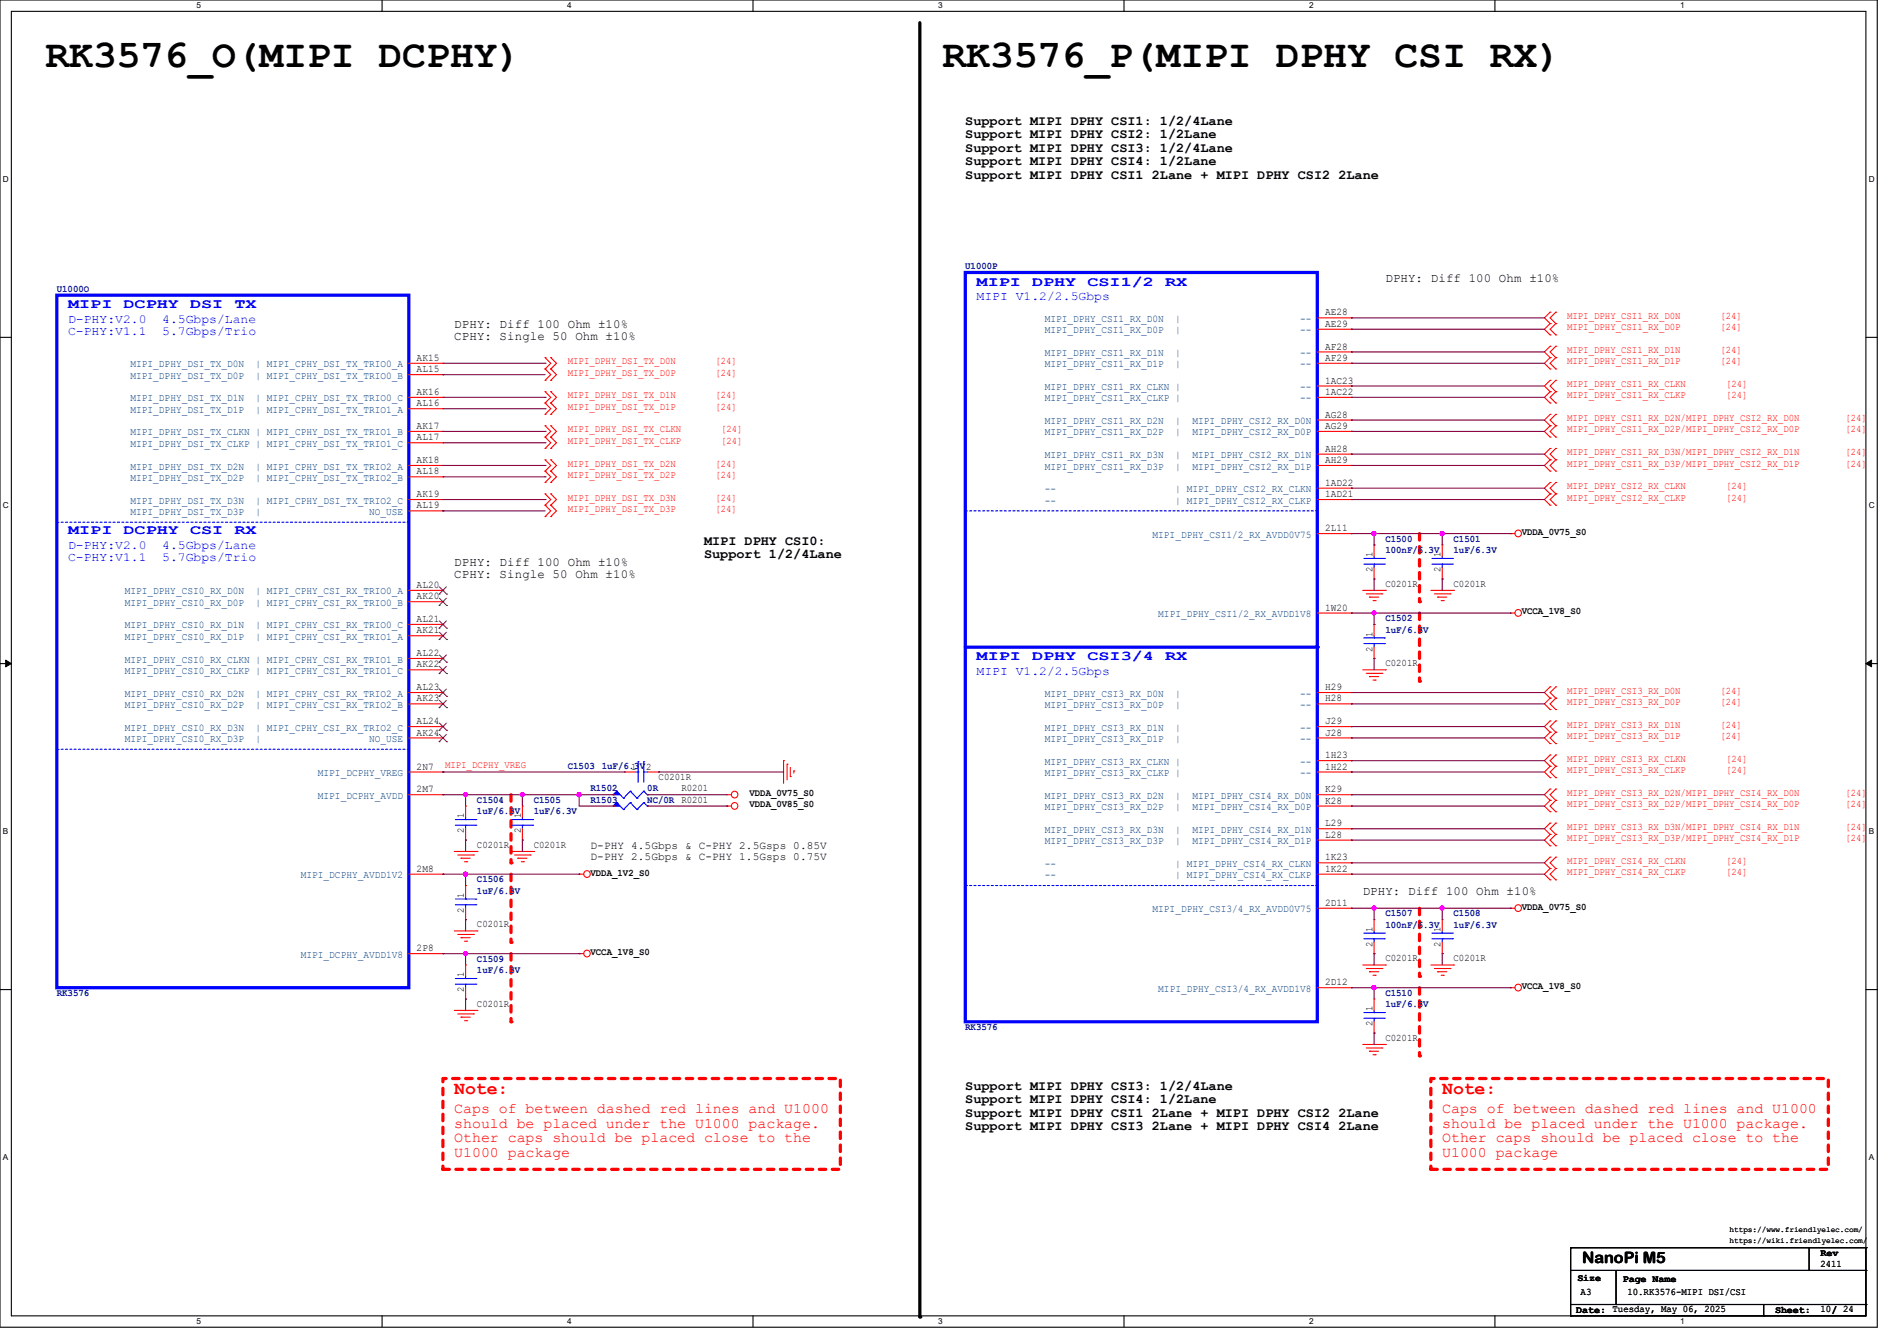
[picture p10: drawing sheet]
<svg xmlns="http://www.w3.org/2000/svg" width="297mm" height="210mm" viewBox="0 0 297 210" stroke-linecap="round" stroke-linejoin="round" font-family="sans-serif">
<defs><g id="words">
<g font-size="6.2">
<text x="7.1" y="10.5">RK3576_O(MIPI DCPHY)</text>
<text x="147.6" y="10.5">RK3576_P(MIPI DPHY CSI RX)</text>
</g>
<g font-size="2.8" fill="#f00">
<text x="71.1" y="171.3">Note:</text>
<text x="225.8" y="171.3">Note:</text>
</g>
<text font-size="2.5" x="247.7" y="197.7">NanoPi M5</text>
<g font-size="2.3" fill="#f00">
<text x="71.1" y="174.3">Caps of between dashed red lines and U1000</text>
<text x="71.1" y="176.6">should be placed under the U1000 package.</text>
<text x="71.1" y="178.9">Other caps should be placed close to the</text>
<text x="225.8" y="174.3">Caps of between dashed red lines and U1000</text>
<text x="225.8" y="176.6">should be placed under the U1000 package.</text>
<text x="225.8" y="178.9">Other caps should be placed close to the</text>
<text x="71.1" y="181.2">U1000 package</text>
<text x="225.8" y="181.2">U1000 package</text>
</g>
<g font-size="2.1">
<text x="151.1" y="19.5">Support MIPI DPHY CSI1: 1/2/4Lane</text>
<text x="151.1" y="21.6">Support MIPI DPHY CSI2: 1/2Lane</text>
<text x="151.1" y="23.7">Support MIPI DPHY CSI3: 1/2/4Lane</text>
<text x="151.1" y="25.9">Support MIPI DPHY CSI4: 1/2Lane</text>
<text x="151.1" y="28">Support MIPI DPHY CSI1 2Lane + MIPI DPHY CSI2 2Lane</text>
<text x="110.2" y="85.3">MIPI DPHY CSI0:</text>
<text x="110.2" y="87.4">Support 1/2/4Lane</text>
<text x="151.1" y="170.6">Support MIPI DPHY CSI3: 1/2/4Lane</text>
<text x="151.1" y="172.8">Support MIPI DPHY CSI4: 1/2Lane</text>
<text x="151.1" y="174.9">Support MIPI DPHY CSI1 2Lane + MIPI DPHY CSI2 2Lane</text>
<text x="151.1" y="177">Support MIPI DPHY CSI3 2Lane + MIPI DPHY CSI4 2Lane</text>
</g>
<g font-size="2.1" fill="#00f">
<text x="152.9" y="44.7">MIPI</text>
<text x="161.6" y="44.7">DPHY</text>
<text x="170.3" y="44.7">CSI1/2</text>
<text x="182.4" y="44.7">RX</text>
<text x="10.7" y="48.3">MIPI</text>
<text x="19.3" y="48.3">DCPHY</text>
<text x="29.8" y="48.3">DSI</text>
<text x="36.7" y="48.3">TX</text>
<text x="10.7" y="83.7">MIPI</text>
<text x="19.3" y="83.7">DCPHY</text>
<text x="29.8" y="83.7">CSI</text>
<text x="36.7" y="83.7">RX</text>
<text x="152.9" y="103.4">MIPI</text>
<text x="161.6" y="103.4">DPHY</text>
<text x="170.3" y="103.4">CSI3/4</text>
<text x="182.4" y="103.4">RX</text>
</g>
<g font-size="1.9" fill="#00f">
<text x="152.9" y="47">MIPI V1.2/2.5Gbps</text>
<text x="10.7" y="50.6">D-PHY:V2.0</text>
<text x="10.7" y="52.5">C-PHY:V1.1</text>
<text x="25.4" y="50.6">4.5Gbps/Lane</text>
<text x="25.4" y="52.5">5.7Gbps/Trio</text>
<text x="10.7" y="86">D-PHY:V2.0</text>
<text x="10.7" y="87.9">C-PHY:V1.1</text>
<text x="25.4" y="86">4.5Gbps/Lane</text>
<text x="25.4" y="87.9">5.7Gbps/Trio</text>
<text x="152.9" y="105.7">MIPI V1.2/2.5Gbps</text>
</g>
<g font-size="1.9">
<text x="216.9" y="44.2">DPHY: Diff 100 Ohm ±10%</text>
<text x="71.1" y="51.3">DPHY: Diff 100 Ohm ±10%</text>
<text x="71.1" y="53.3">CPHY: Single 50 Ohm ±10%</text>
<text x="71.1" y="88.6">DPHY: Diff 100 Ohm ±10%</text>
<text x="71.1" y="90.6">CPHY: Single 50 Ohm ±10%</text>
<text x="213.4" y="140.2">DPHY: Diff 100 Ohm ±10%</text>
</g>
<g font-size="1.7">
<text x="92.5" y="133">D-PHY 4.5Gbps &amp; C-PHY 2.5Gsps 0.85V</text>
<text x="92.5" y="134.7">D-PHY 2.5Gbps &amp; C-PHY 1.5Gsps 0.75V</text>
</g>
<g font-size="1.6" fill="#00007f">
<text x="8.9" y="45.7">U1000O</text>
<text x="151.1" y="42.2">U1000P</text>
<text x="216.9" y="84.8">C1500</text>
<text x="216.9" y="86.6">100nF/6.3V</text>
<text x="227.6" y="84.8">C1501</text>
<text x="227.6" y="86.6">1uF/6.3V</text>
<text x="216.9" y="97.3">C1502</text>
<text x="216.9" y="99.1">1uF/6.3V</text>
<text x="74.7" y="125.7">C1504</text>
<text x="83.6" y="125.7">C1505</text>
<text x="88.9" y="120.4">C1503</text>
<text x="92.5" y="125.7">R1503</text>
<text x="92.5" y="123.9">R1502</text>
<text x="94.2" y="120.4">1uF/6.3V</text>
<text x="101.3" y="125.7">NC/0R R0201</text>
<text x="101.3" y="123.9">0R</text>
<text x="74.7" y="127.5">1uF/6.3V</text>
<text x="83.6" y="127.5">1uF/6.3V</text>
<text x="74.7" y="138.2">C1506</text>
<text x="74.7" y="140">1uF/6.3V</text>
<text x="216.9" y="143.5">C1507</text>
<text x="227.6" y="143.5">C1508</text>
<text x="216.9" y="145.3">100nF/6.3V</text>
<text x="227.6" y="145.3">1uF/6.3V</text>
<text x="8.9" y="156">RK3576</text>
<text x="74.7" y="150.6">C1509</text>
<text x="74.7" y="152.4">1uF/6.3V</text>
<text x="216.9" y="156">C1510</text>
<text x="151.1" y="161.3">RK3576</text>
<text x="216.9" y="157.7">1uF/6.3V</text>
</g>
<g font-size="1.6" fill="#003f7f">
<text x="163.6" y="50.4">MIPI_DPHY_CSI1_RX_D0N</text>
<text x="163.6" y="52.2">MIPI_DPHY_CSI1_RX_D0P</text>
<text x="184" y="50.4">|</text>
<text x="184" y="52.2">|</text>
<text x="203.6" y="50.4">--</text>
<text x="203.6" y="52.2">--</text>
<text x="20.4" y="57.5">MIPI_DPHY_DSI_TX_D0N</text>
<text x="20.4" y="59.3">MIPI_DPHY_DSI_TX_D0P</text>
<text x="40" y="57.5">| MIPI_CPHY_DSI_TX_TRIO0_A</text>
<text x="40" y="59.3">| MIPI_CPHY_DSI_TX_TRIO0_B</text>
<text x="163.6" y="55.8">MIPI_DPHY_CSI1_RX_D1N</text>
<text x="163.6" y="57.5">MIPI_DPHY_CSI1_RX_D1P</text>
<text x="184" y="55.8">|</text>
<text x="184" y="57.5">|</text>
<text x="203.6" y="55.8">--</text>
<text x="203.6" y="57.5">--</text>
<text x="20.4" y="62.9">MIPI_DPHY_DSI_TX_D1N</text>
<text x="20.4" y="64.6">MIPI_DPHY_DSI_TX_D1P</text>
<text x="40" y="62.9">| MIPI_CPHY_DSI_TX_TRIO0_C</text>
<text x="40" y="64.6">| MIPI_CPHY_DSI_TX_TRIO1_A</text>
<text x="163.6" y="61.1">MIPI_DPHY_CSI1_RX_CLKN |</text>
<text x="163.6" y="62.9">MIPI_DPHY_CSI1_RX_CLKP |</text>
<text x="203.6" y="61.1">--</text>
<text x="203.6" y="62.9">--</text>
<text x="20.4" y="68.2">MIPI_DPHY_DSI_TX_CLKN | MIPI_CPHY_DSI_TX_TRIO1_B</text>
<text x="20.4" y="70">MIPI_DPHY_DSI_TX_CLKP | MIPI_CPHY_DSI_TX_TRIO1_C</text>
<text x="163.6" y="66.4">MIPI_DPHY_CSI1_RX_D2N</text>
<text x="163.6" y="68.2">MIPI_DPHY_CSI1_RX_D2P</text>
<text x="163.6" y="71.8">MIPI_DPHY_CSI1_RX_D3N</text>
<text x="184" y="66.4">|</text>
<text x="184" y="68.2">|</text>
<text x="184" y="71.8">|</text>
<text x="186.7" y="66.4">MIPI_DPHY_CSI2_RX_D0N</text>
<text x="186.7" y="68.2">MIPI_DPHY_CSI2_RX_D0P</text>
<text x="186.7" y="71.8">MIPI_DPHY_CSI2_RX_D1N</text>
<text x="20.4" y="73.5">MIPI_DPHY_DSI_TX_D2N</text>
<text x="20.4" y="75.3">MIPI_DPHY_DSI_TX_D2P</text>
<text x="40" y="73.5">| MIPI_CPHY_DSI_TX_TRIO2_A</text>
<text x="40" y="75.3">| MIPI_CPHY_DSI_TX_TRIO2_B</text>
<text x="163.6" y="73.5">MIPI_DPHY_CSI1_RX_D3P</text>
<text x="163.6" y="77.1">--</text>
<text x="184" y="73.5">|</text>
<text x="184" y="77.1">| MIPI_DPHY_CSI2_RX_CLKN</text>
<text x="186.7" y="73.5">MIPI_DPHY_CSI2_RX_D1P</text>
<text x="20.4" y="78.9">MIPI_DPHY_DSI_TX_D3N</text>
<text x="20.4" y="80.6">MIPI_DPHY_DSI_TX_D3P</text>
<text x="40" y="78.9">| MIPI_CPHY_DSI_TX_TRIO2_C</text>
<text x="40" y="80.6">|</text>
<text x="57.8" y="80.6">NO_USE</text>
<text x="163.6" y="78.9">--</text>
<text x="184" y="78.9">| MIPI_DPHY_CSI2_RX_CLKP</text>
<text x="180.5" y="84.2">MIPI_DPHY_CSI1/2_RX_AVDD0V75</text>
<text x="19.6" y="93.1">MIPI_DPHY_CSI0_RX_D0N</text>
<text x="19.6" y="94.9">MIPI_DPHY_CSI0_RX_D0P</text>
<text x="40" y="93.1">| MIPI_CPHY_CSI_RX_TRIO0_A</text>
<text x="40" y="94.9">| MIPI_CPHY_CSI_RX_TRIO0_B</text>
<text x="19.6" y="98.4">MIPI_DPHY_CSI0_RX_D1N</text>
<text x="19.6" y="100.2">MIPI_DPHY_CSI0_RX_D1P</text>
<text x="40" y="98.4">| MIPI_CPHY_CSI_RX_TRIO0_C</text>
<text x="40" y="100.2">| MIPI_CPHY_CSI_RX_TRIO1_A</text>
<text x="181.4" y="96.6">MIPI_DPHY_CSI1/2_RX_AVDD1V8</text>
<text x="19.6" y="103.8">MIPI_DPHY_CSI0_RX_CLKN | MIPI_CPHY_CSI_RX_TRIO1_B</text>
<text x="19.6" y="105.5">MIPI_DPHY_CSI0_RX_CLKP | MIPI_CPHY_CSI_RX_TRIO1_C</text>
<text x="19.6" y="109.1">MIPI_DPHY_CSI0_RX_D2N</text>
<text x="19.6" y="110.9">MIPI_DPHY_CSI0_RX_D2P</text>
<text x="40" y="109.1">| MIPI_CPHY_CSI_RX_TRIO2_A</text>
<text x="40" y="110.9">| MIPI_CPHY_CSI_RX_TRIO2_B</text>
<text x="163.6" y="109.1">MIPI_DPHY_CSI3_RX_D0N</text>
<text x="163.6" y="110.9">MIPI_DPHY_CSI3_RX_D0P</text>
<text x="184" y="109.1">|</text>
<text x="184" y="110.9">|</text>
<text x="203.6" y="109.1">--</text>
<text x="203.6" y="110.9">--</text>
<text x="19.6" y="114.4">MIPI_DPHY_CSI0_RX_D3N</text>
<text x="19.6" y="116.2">MIPI_DPHY_CSI0_RX_D3P</text>
<text x="40" y="114.4">| MIPI_CPHY_CSI_RX_TRIO2_C</text>
<text x="40" y="116.2">|</text>
<text x="57.8" y="116.2">NO_USE</text>
<text x="163.6" y="114.4">MIPI_DPHY_CSI3_RX_D1N</text>
<text x="163.6" y="116.2">MIPI_DPHY_CSI3_RX_D1P</text>
<text x="163.6" y="119.8">MIPI_DPHY_CSI3_RX_CLKN |</text>
<text x="184" y="114.4">|</text>
<text x="184" y="116.2">|</text>
<text x="203.6" y="114.4">--</text>
<text x="203.6" y="116.2">--</text>
<text x="203.6" y="119.8">--</text>
<text x="49.8" y="121.5">MIPI_DCPHY_VREG</text>
<text x="49.8" y="125.1">MIPI_DCPHY_AVDD</text>
<text x="163.6" y="121.5">MIPI_DPHY_CSI3_RX_CLKP |</text>
<text x="163.6" y="125.1">MIPI_DPHY_CSI3_RX_D2N</text>
<text x="184" y="125.1">|</text>
<text x="186.7" y="125.1">MIPI_DPHY_CSI4_RX_D0N</text>
<text x="203.6" y="121.5">--</text>
<text x="163.6" y="126.9">MIPI_DPHY_CSI3_RX_D2P</text>
<text x="163.6" y="130.4">MIPI_DPHY_CSI3_RX_D3N</text>
<text x="184" y="126.9">|</text>
<text x="184" y="130.4">|</text>
<text x="186.7" y="126.9">MIPI_DPHY_CSI4_RX_D0P</text>
<text x="186.7" y="130.4">MIPI_DPHY_CSI4_RX_D1N</text>
<text x="47.1" y="137.5">MIPI_DCPHY_AVDD1V2</text>
<text x="163.6" y="132.2">MIPI_DPHY_CSI3_RX_D3P</text>
<text x="163.6" y="135.8">--</text>
<text x="163.6" y="137.5">--</text>
<text x="184" y="132.2">|</text>
<text x="184" y="135.8">| MIPI_DPHY_CSI4_RX_CLKN</text>
<text x="184" y="137.5">| MIPI_DPHY_CSI4_RX_CLKP</text>
<text x="186.7" y="132.2">MIPI_DPHY_CSI4_RX_D1P</text>
<text x="180.5" y="142.9">MIPI_DPHY_CSI3/4_RX_AVDD0V75</text>
<text x="47.1" y="150">MIPI_DCPHY_AVDD1V8</text>
<text x="181.4" y="155.3">MIPI_DPHY_CSI3/4_RX_AVDD1V8</text>
</g>
<g font-size="1.6">
<text x="207.5" y="49.4">AE28</text>
<text x="207.5" y="51.2">AE29</text>
<text x="65.2" y="56.5">AK15</text>
<text x="65.2" y="58.3">AL15</text>
<text x="207.5" y="54.7">AF28</text>
<text x="207.5" y="56.5">AF29</text>
<text x="65.2" y="61.8">AK16</text>
<text x="65.2" y="63.6">AL16</text>
<text x="207.5" y="60.1">1AC23</text>
<text x="207.5" y="61.8">1AC22</text>
<text x="207.5" y="65.4">AG28</text>
<text x="65.2" y="67.2">AK17</text>
<text x="65.2" y="69">AL17</text>
<text x="207.5" y="67.2">AG29</text>
<text x="207.5" y="70.7">AH28</text>
<text x="65.2" y="72.5">AK18</text>
<text x="65.2" y="74.3">AL18</text>
<text x="65.2" y="77.9">AK19</text>
<text x="207.5" y="72.5">AH29</text>
<text x="207.5" y="76.1">1AD22</text>
<text x="207.5" y="77.9">1AD21</text>
<text x="65.2" y="79.6">AL19</text>
<text x="207.5" y="83.2">2L11</text>
<text x="238.2" y="83.8">VDDA_0V75_S0</text>
<text x="214.9" y="89.6" transform="rotate(-90 214.9 89.6)">2</text>
<text x="214.9" y="87.3" transform="rotate(-90 214.9 87.3)">1</text>
<text x="225.5" y="89.6" transform="rotate(-90 225.5 89.6)">2</text>
<text x="225.5" y="87.3" transform="rotate(-90 225.5 87.3)">1</text>
<text x="65.2" y="92.1">AL20</text>
<text x="65.2" y="93.9">AK20</text>
<text x="207.5" y="95.6">1W20</text>
<text x="216.9" y="91.9">C0201R</text>
<text x="227.6" y="91.9">C0201R</text>
<text x="65.2" y="97.4">AL21</text>
<text x="65.2" y="99.2">AK21</text>
<text x="214.9" y="99.7" transform="rotate(-90 214.9 99.7)">1</text>
<text x="238.2" y="96.2">VCCA_1V8_S0</text>
<text x="65.2" y="102.7">AL22</text>
<text x="65.2" y="104.5">AK22</text>
<text x="214.9" y="102.1" transform="rotate(-90 214.9 102.1)">2</text>
<text x="216.9" y="104.3">C0201R</text>
<text x="65.2" y="108.1">AL23</text>
<text x="65.2" y="109.9">AK23</text>
<text x="65.2" y="113.4">AL24</text>
<text x="207.5" y="108.1">H29</text>
<text x="207.5" y="109.9">H28</text>
<text x="207.5" y="113.4">J29</text>
<text x="65.2" y="115.2">AK24</text>
<text x="207.5" y="115.2">J28</text>
<text x="207.5" y="118.7">1H23</text>
<text x="65.2" y="120.5">2N7</text>
<text x="65.2" y="124.1">2M7</text>
<text x="98.8" y="120.5">1</text>
<text x="101.2" y="120.5">2</text>
<text x="103.1" y="122.1">C0201R</text>
<text x="106.7" y="123.9">R0201</text>
<text x="117.3" y="124.7">VDDA_0V75_S0</text>
<text x="207.5" y="120.5">1H22</text>
<text x="207.5" y="124.1">K29</text>
<text x="207.5" y="125.9">K28</text>
<text x="72.6" y="130.5" transform="rotate(-90 72.6 130.5)">2</text>
<text x="72.6" y="128.2" transform="rotate(-90 72.6 128.2)">1</text>
<text x="81.5" y="130.5" transform="rotate(-90 81.5 130.5)">2</text>
<text x="81.5" y="128.2" transform="rotate(-90 81.5 128.2)">1</text>
<text x="117.3" y="126.4">VDDA_0V85_S0</text>
<text x="207.5" y="129.4">L29</text>
<text x="207.5" y="131.2">L28</text>
<text x="65.2" y="136.5">2M8</text>
<text x="74.7" y="132.8">C0201R</text>
<text x="83.6" y="132.8">C0201R</text>
<text x="92.5" y="137.1">VDDA_1V2_S0</text>
<text x="207.5" y="134.7">1K23</text>
<text x="207.5" y="136.5">1K22</text>
<text x="72.6" y="143" transform="rotate(-90 72.6 143)">2</text>
<text x="72.6" y="140.6" transform="rotate(-90 72.6 140.6)">1</text>
<text x="207.5" y="141.9">2D11</text>
<text x="238.2" y="142.4">VDDA_0V75_S0</text>
<text x="65.2" y="149">2P8</text>
<text x="74.7" y="145.2">C0201R</text>
<text x="92.5" y="149.6">VCCA_1V8_S0</text>
<text x="214.9" y="148.3" transform="rotate(-90 214.9 148.3)">2</text>
<text x="214.9" y="146" transform="rotate(-90 214.9 146)">1</text>
<text x="225.5" y="148.3" transform="rotate(-90 225.5 148.3)">2</text>
<text x="225.5" y="146" transform="rotate(-90 225.5 146)">1</text>
<text x="72.6" y="155.4" transform="rotate(-90 72.6 155.4)">2</text>
<text x="72.6" y="153.1" transform="rotate(-90 72.6 153.1)">1</text>
<text x="207.5" y="154.3">2D12</text>
<text x="216.9" y="150.6">C0201R</text>
<text x="227.6" y="150.6">C0201R</text>
<text x="238.2" y="154.9">VCCA_1V8_S0</text>
<text x="74.7" y="157.7">C0201R</text>
<text x="214.9" y="160.7" transform="rotate(-90 214.9 160.7)">2</text>
<text x="214.9" y="158.4" transform="rotate(-90 214.9 158.4)">1</text>
<text x="216.9" y="163">C0201R</text>
<text x="285" y="196.7">Rev</text>
<text x="247" y="200.6">Size</text>
<text x="247.5" y="202.9">A3</text>
<text x="254.1" y="200.7">Page Name</text>
<text x="254.8" y="202.9">10.RK3576-MIPI DSI/CSI</text>
<text x="285" y="198.4">2411</text>
<text x="246.8" y="205.6">Date: Tuesday, May 06, 2025</text>
<text x="277.9" y="205.6">Sheet:</text>
<text x="285" y="205.5">10/ 24</text>
</g>
<g font-size="1.6" fill="#f00">
<text x="245.4" y="50">MIPI_DPHY_CSI1_RX_D0N</text>
<text x="245.4" y="51.7">MIPI_DPHY_CSI1_RX_D0P</text>
<text x="269.4" y="50">[24]</text>
<text x="269.4" y="51.7">[24]</text>
<text x="88.9" y="58.8">MIPI_DPHY_DSI_TX_D0P</text>
<text x="88.9" y="57.1">MIPI_DPHY_DSI_TX_D0N</text>
<text x="112" y="58.8">[24]</text>
<text x="112" y="57.1">[24]</text>
<text x="245.4" y="55.3">MIPI_DPHY_CSI1_RX_D1N</text>
<text x="245.4" y="57.1">MIPI_DPHY_CSI1_RX_D1P</text>
<text x="269.4" y="55.3">[24]</text>
<text x="269.4" y="57.1">[24]</text>
<text x="88.9" y="64.2">MIPI_DPHY_DSI_TX_D1P</text>
<text x="88.9" y="62.4">MIPI_DPHY_DSI_TX_D1N</text>
<text x="112" y="64.2">[24]</text>
<text x="112" y="62.4">[24]</text>
<text x="245.4" y="60.6">MIPI_DPHY_CSI1_RX_CLKN</text>
<text x="245.4" y="62.4">MIPI_DPHY_CSI1_RX_CLKP</text>
<text x="245.4" y="66">MIPI_DPHY_CSI1_RX_D2N/MIPI_DPHY_CSI2_RX_D0N</text>
<text x="270.2" y="60.6">[24]</text>
<text x="270.2" y="62.4">[24]</text>
<text x="288.9" y="66">[24]</text>
<text x="88.9" y="69.5">MIPI_DPHY_DSI_TX_CLKP</text>
<text x="88.9" y="67.7">MIPI_DPHY_DSI_TX_CLKN</text>
<text x="112.9" y="69.5">[24]</text>
<text x="112.9" y="67.7">[24]</text>
<text x="245.4" y="67.7">MIPI_DPHY_CSI1_RX_D2P/MIPI_DPHY_CSI2_RX_D0P</text>
<text x="245.4" y="71.3">MIPI_DPHY_CSI1_RX_D3N/MIPI_DPHY_CSI2_RX_D1N</text>
<text x="288.9" y="67.7">[24]</text>
<text x="288.9" y="71.3">[24]</text>
<text x="88.9" y="74.8">MIPI_DPHY_DSI_TX_D2P</text>
<text x="88.9" y="73.1">MIPI_DPHY_DSI_TX_D2N</text>
<text x="112" y="74.8">[24]</text>
<text x="112" y="73.1">[24]</text>
<text x="245.4" y="73.1">MIPI_DPHY_CSI1_RX_D3P/MIPI_DPHY_CSI2_RX_D1P</text>
<text x="245.4" y="76.6">MIPI_DPHY_CSI2_RX_CLKN</text>
<text x="270.2" y="76.6">[24]</text>
<text x="288.9" y="73.1">[24]</text>
<text x="88.9" y="80.2">MIPI_DPHY_DSI_TX_D3P</text>
<text x="88.9" y="78.4">MIPI_DPHY_DSI_TX_D3N</text>
<text x="112" y="80.2">[24]</text>
<text x="112" y="78.4">[24]</text>
<text x="245.4" y="78.4">MIPI_DPHY_CSI2_RX_CLKP</text>
<text x="270.2" y="78.4">[24]</text>
<text x="245.4" y="108.6">MIPI_DPHY_CSI3_RX_D0N</text>
<text x="245.4" y="110.4">MIPI_DPHY_CSI3_RX_D0P</text>
<text x="245.4" y="114">MIPI_DPHY_CSI3_RX_D1N</text>
<text x="269.4" y="108.6">[24]</text>
<text x="269.4" y="110.4">[24]</text>
<text x="269.4" y="114">[24]</text>
<text x="245.4" y="115.7">MIPI_DPHY_CSI3_RX_D1P</text>
<text x="245.4" y="119.3">MIPI_DPHY_CSI3_RX_CLKN</text>
<text x="269.4" y="115.7">[24]</text>
<text x="270.2" y="119.3">[24]</text>
<text x="69.7" y="120.4">MIPI_DCPHY_VREG</text>
<text x="245.4" y="121.1">MIPI_DPHY_CSI3_RX_CLKP</text>
<text x="245.4" y="124.6">MIPI_DPHY_CSI3_RX_D2N/MIPI_DPHY_CSI4_RX_D0N</text>
<text x="270.2" y="121.1">[24]</text>
<text x="288.9" y="124.6">[24]</text>
<text x="245.4" y="126.4">MIPI_DPHY_CSI3_RX_D2P/MIPI_DPHY_CSI4_RX_D0P</text>
<text x="245.4" y="130">MIPI_DPHY_CSI3_RX_D3N/MIPI_DPHY_CSI4_RX_D1N</text>
<text x="245.4" y="131.7">MIPI_DPHY_CSI3_RX_D3P/MIPI_DPHY_CSI4_RX_D1P</text>
<text x="288.9" y="126.4">[24]</text>
<text x="288.9" y="130">[24]</text>
<text x="288.9" y="131.7">[24]</text>
<text x="245.4" y="135.3">MIPI_DPHY_CSI4_RX_CLKN</text>
<text x="245.4" y="137.1">MIPI_DPHY_CSI4_RX_CLKP</text>
<text x="270.2" y="135.3">[24]</text>
<text x="270.2" y="137.1">[24]</text>
</g>
<g font-size="1.3">
<text x="30.8" y="1.3">5</text>
<text x="88.8" y="1.3">4</text>
<text x="146.9" y="1.3">3</text>
<text x="205" y="1.3">2</text>
<text x="263.1" y="1.3">1</text>
<text x=".5" y="28.4">D</text>
<text x="292.6" y="28.4">D</text>
<text x=".5" y="79.5">C</text>
<text x="292.6" y="79.5">C</text>
<text x=".5" y="130.6">B</text>
<text x="292.6" y="130.6">B</text>
<text x=".5" y="181.7">A</text>
<text x="292.6" y="181.7">A</text>
<text x="30.8" y="207.4">5</text>
<text x="88.8" y="207.4">4</text>
<text x="146.9" y="207.4">3</text>
<text x="205" y="207.4">2</text>
<text x="263.1" y="207.4">1</text>
</g>
<g font-size="1.2">
<text x="270.8" y="194.6">https://wiki.friendlyelec.com/</text>
<text x="270.8" y="192.9">https://www.friendlyelec.com/</text>
</g>
</g></defs>
<path d="M0 0h293.9v207.9h-293.9zM1.8 1.8h290.3v204.3h-290.3z" fill="none" stroke="#000" stroke-width=".17"/>
<g fill="#fff">
<path d="M30.8 .2h.7v1.4h-.7z"/>
<path d="M30.8 206.2h.7v1.4h-.7z"/>
</g>
<path d="M59.8 0v1.8M59.8 206.1v1.8" fill="none" stroke="#000" stroke-width=".17"/>
<g fill="#fff">
<path d="M88.8 .2h.7v1.4h-.7z"/>
<path d="M88.8 206.2h.7v1.4h-.7z"/>
</g>
<path d="M117.9 0v1.8M117.9 206.1v1.8" fill="none" stroke="#000" stroke-width=".17"/>
<g fill="#fff">
<path d="M146.9 .2h.7v1.4h-.7z"/>
<path d="M146.9 206.2h.7v1.4h-.7z"/>
</g>
<path d="M176 0v1.8M176 206.1v1.8" fill="none" stroke="#000" stroke-width=".17"/>
<g fill="#fff">
<path d="M205 .2h.7v1.4h-.7z"/>
<path d="M205 206.2h.7v1.4h-.7z"/>
</g>
<path d="M234.1 0v1.8M234.1 206.1v1.8" fill="none" stroke="#000" stroke-width=".17"/>
<g fill="#fff">
<path d="M263.1 .2h.6v1.4h-.6z"/>
<path d="M263.1 206.2h.6v1.4h-.6z"/>
<path d="M.5 27.3h.9v1.4h-.9z"/>
<path d="M292.6 27.3h.9v1.4h-.9z"/>
<path d="M.5 78.4h.9v1.4h-.9z"/>
<path d="M292.6 78.4h.9v1.4h-.9z"/>
</g>
<path d="M0 52.8h1.8M292.1 52.8h1.8" fill="none" stroke="#000" stroke-width=".17"/>
<g fill="#fff">
<path d="M.5 129.5h.8v1.4h-.8z"/>
<path d="M292.6 129.5h.8v1.4h-.8z"/>
</g>
<path d="M0 103.9h1.8M292.1 103.9h1.8" fill="none" stroke="#000" stroke-width=".17"/>
<path d="M.9 103.4l.9 .5-.9 .5zM292.1 103.9l.9-.5v1z" fill="#000" stroke="#000" stroke-width=".16"/>
<g fill="#fff">
<path d="M.5 180.5h.8v1.4h-.8z"/>
<path d="M292.6 180.5h.8v1.4h-.8z"/>
</g>
<path d="M0 155h1.8M292.1 155h1.8" fill="none" stroke="#000" stroke-width=".17"/>
<path d="M222.3 154.7v10.7" fill="none" stroke="#f00" stroke-width=".51" stroke-dasharray="1 1"/>
<circle cx="222.3" cy="165.4" r=".25" fill="#f00" stroke-dasharray="1 1"/>
<path d="M144 3.6v202.6" fill="none" stroke="#000" stroke-width=".51"/>
<circle cx="144" cy="206.2" r=".25" fill="#000"/>
<path d="M222.3 83.6v10.6" fill="none" stroke="#f00" stroke-width=".51" stroke-dasharray="1 1"/>
<circle cx="222.3" cy="94.2" r=".25" fill="#f00" stroke-dasharray="1 1"/>
<path d="M222.3 96v10.7" fill="none" stroke="#f00" stroke-width=".51" stroke-dasharray="1 1"/>
<circle cx="222.3" cy="106.7" r=".25" fill="#f00" stroke-dasharray="1 1"/>
<path d="M80 124.5v10.6" fill="none" stroke="#f00" stroke-width=".51" stroke-dasharray="1 1"/>
<circle cx="80" cy="135.1" r=".25" fill="#f00" stroke-dasharray="1 1"/>
<path d="M80 136.9v10.7" fill="none" stroke="#f00" stroke-width=".51" stroke-dasharray="1 1"/>
<circle cx="80" cy="147.6" r=".25" fill="#f00" stroke-dasharray="1 1"/>
<path d="M80 149.4v10.6" fill="none" stroke="#f00" stroke-width=".51" stroke-dasharray="1 1"/>
<circle cx="80" cy="160" r=".25" fill="#f00" stroke-dasharray="1 1"/>
<path d="M222.3 142.2v10.7M69.3 168.9h62.3v14.2h-62.3zM224 168.9h62.3v14.2h-62.3z" fill="none" stroke="#f00" stroke-width=".51" stroke-dasharray="1 1"/>
<circle cx="222.3" cy="152.9" r=".25" fill="#f00" stroke-dasharray="1 1"/>
<g fill="none" stroke="#f00" stroke-width=".17">
<path d="M64 56.9h5.3M64 58.7h5.3M69.3 56.9h.1M69.3 58.7h.1M85.3 59.6h.1M85.3 57.8h.1M85.3 56h.1M85.3 57.8l.9 .9-.9 .9M85.3 56l.9 .9-.9 .9M86.2 59.6h.1M86.2 57.8h.1M86.2 56h.1"/>
<path d="M86.2 57.8l.9 .9-.9 .9M86.2 56l.9 .9-.9 .9M242.7 48.9h.1M242.7 50.7h.1M242.7 52.5h.1M242.7 54.2h.1M242.7 56h.1M242.7 57.8h.1M242.7 59.6h.1M242.7 48.9l-.9 .9 .9 .9M242.7 50.7l-.9 .9 .9 .9M242.7 54.2l-.9 .9 .9 .9"/>
<path d="M242.7 56l-.9 .9 .9 .9M242.7 59.6l-.9 .9 .9 .8M243.6 50.7h.1M243.6 48.9h.1M243.6 52.5h.1M243.6 56h.1M243.6 54.2h.1M243.6 57.8h.1M243.6 59.6h.1M243.6 48.9l-.9 .9 .9 .9M243.6 50.7l-.9 .9 .9 .9M243.6 54.2l-.9 .9 .9 .9"/>
<path d="M243.6 56l-.9 .9 .9 .9M243.6 59.6l-.9 .9 .9 .8M64 62.2h5.3M64 64h5.3M64 67.6h5.3M64 69.3h5.3M64 72.9h5.3M64 74.7h5.3M64 78.2h5.3M69.3 62.2h.1M69.3 64h.1M69.3 67.6h.1"/>
<path d="M69.3 69.3h.1M69.3 72.9h.1M69.3 74.7h.1M69.3 78.2h.1M85.3 70.2h.1M85.3 68.5h.1M85.3 66.7h.1M85.3 64.9h.1M85.3 63.1h.1M85.3 61.3h.1M85.3 75.6h.1M85.3 73.8h.1"/>
<path d="M85.3 72h.1M85.3 79.1h.1M85.3 77.3h.1M85.3 68.5l.9 .8-.9 .9M85.3 66.7l.9 .9-.9 .9M85.3 63.1l.9 .9-.9 .9M85.3 61.3l.9 .9-.9 .9M85.3 73.8l.9 .9-.9 .9M85.3 72l.9 .9-.9 .9M85.3 79.1l.9 .9-.9 .9M85.3 77.3l.9 .9-.9 .9M86.2 70.2h.1"/>
<path d="M86.2 68.5h.1M86.2 66.7h.1M86.2 64.9h.1M86.2 63.1h.1M86.2 61.3h.1M86.2 75.6h.1M86.2 73.8h.1M86.2 72h.1M86.2 79.1h.1M86.2 77.3h.1M86.2 68.5l.9 .8-.9 .9M86.2 66.7l.9 .9-.9 .9"/>
<path d="M86.2 63.1l.9 .9-.9 .9M86.2 61.3l.9 .9-.9 .9M86.2 73.8l.9 .9-.9 .9M86.2 72l.9 .9-.9 .9M86.2 79.1l.9 .9-.9 .9M86.2 77.3l.9 .9-.9 .9M242.7 61.3h.1M242.7 63.1h.1M242.7 64.9h.1M242.7 66.7h.1M242.7 68.5h.1M242.7 70.2h.1"/>
<path d="M242.7 72h.1M242.7 73.8h.1M242.7 75.6h.1M242.7 77.3h.1M242.7 79.1h.1M242.7 61.3l-.9 .9 .9 .9M242.7 64.9l-.9 .9 .9 .9M242.7 66.7l-.9 .9 .9 .9M242.7 70.2l-.9 .9 .9 .9M242.7 72l-.9 .9 .9 .9M242.7 75.6l-.9 .9 .9 .8M242.7 77.3l-.9 .9 .9 .9"/>
<path d="M243.6 61.3h.1M243.6 63.1h.1M243.6 66.7h.1M243.6 64.9h.1M243.6 68.5h.1M243.6 72h.1M243.6 70.2h.1M243.6 73.8h.1M243.6 77.3h.1M243.6 75.6h.1M243.6 79.1h.1M243.6 61.3l-.9 .9 .9 .9"/>
<path d="M243.6 64.9l-.9 .9 .9 .9M243.6 66.7l-.9 .9 .9 .9M243.6 70.2l-.9 .9 .9 .9M243.6 72l-.9 .9 .9 .9M243.6 75.6l-.9 .9 .9 .8M243.6 77.3l-.9 .9 .9 .9M64 92.5h5.3M64 80h5.3M64 94.2h5.3M64 97.8h5.3M64 99.6h5.3M69.3 80h.1"/>
<path d="M69.3 92.5h.1M69.3 94.2h.1M69.3 97.8h.1M69.3 99.6h.1M85.3 80.9h.1M86.2 80.9h.1M213.4 92.5h3.5M213.9 93h2.5M214.4 93.5h.1M214.4 93.5h1.5M215 94.1h.3M215.3 94.1h.1"/>
<path d="M216.4 93h.1M216.9 92.5h.1M224 92.5h3.6M224.6 93h2.4M225.1 93.5h.1M225.1 93.5h1.4M225.6 94.1h.4M226 94.1h.1M227 93h.1M227.6 92.5h.1M236.5 96h.1M236.5 83.6h.1"/>
<path d="M236.5 96h.7M236.5 83.6h.7M64 104.9h5.3M64 103.1h5.3M64 108.5h5.3M64 110.2h5.3M64 113.8h5.3M64 115.6h5.3M69.3 103.1h.1M69.3 104.9h.1M69.3 108.5h.1M69.3 110.2h.1"/>
<path d="M69.3 113.8h.1M69.3 115.6h.1M122.7 119.1h.1M122.7 119.1v3.6M123.2 119.7h.1M123.2 119.7v2.4M213.4 104.9h3.5M213.9 105.5h2.5M214.4 106h.1M214.4 106h1.5M215 106.5h.3M215.3 106.5h.1"/>
<path d="M216.4 105.5h.1M216.9 104.9h.1M242.7 107.6h.1M242.7 109.3h.1M242.7 111.1h.1M242.7 112.9h.1M242.7 114.7h.1M242.7 116.5h.1M242.7 118.2h.1M242.7 107.6l-.9 .9 .9 .8M242.7 109.3l-.9 .9 .9 .9M242.7 112.9l-.9 .9 .9 .9"/>
<path d="M242.7 114.7l-.9 .9 .9 .9M242.7 118.2l-.9 .9 .9 .9M243.6 109.3h.1M243.6 107.6h.1M243.6 111.1h.1M243.6 114.7h.1M243.6 112.9h.1M243.6 116.5h.1M243.6 118.2h.1M243.6 107.6l-.9 .9 .9 .8M243.6 109.3l-.9 .9 .9 .9M243.6 112.9l-.9 .9 .9 .9"/>
<path d="M243.6 114.7l-.9 .9 .9 .9M243.6 118.2l-.9 .9 .9 .9M64 136.9h5.3M64 124.5h5.3M64 120.9h5.3M69.3 120.9h.1M69.3 124.5h.1M69.3 136.9h.1M71.1 133.4h3.6M71.7 133.9h2.4M72.2 134.4h.1M72.2 134.4h1.4"/>
<path d="M72.7 135h.4M73.1 135h.1M74.1 133.9h.1M74.7 133.4h.1M80 133.4h3.6M80.6 133.9h2.4M81.1 134.4h.1M81.1 134.4h1.4M81.6 135h.4M82 135h.1M83 133.9h.1M83.6 133.4h.1"/>
<path d="M90.7 136.9h.1M90.7 136.9h.7M96 126.2h.1M101.3 126.2h.1M113.8 126.2h.1M113.8 124.5h.1M113.8 126.2h.7M113.8 124.5h.7M123.7 121.6h.1M123.7 120.2v1.4M124.3 120.7h.1M124.3 120.7v.4"/>
<path d="M242.7 120h.1M242.7 121.8h.1M242.7 123.6h.1M242.7 125.3h.1M242.7 127.1h.1M242.7 128.9h.1M242.7 130.7h.1M242.7 132.5h.1M242.7 134.2h.1M242.7 136h.1M242.7 137.8h.1M242.7 120l-.9 .9 .9 .9"/>
<path d="M242.7 123.6l-.9 .9 .9 .8M242.7 125.3l-.9 .9 .9 .9M242.7 128.9l-.9 .9 .9 .9M242.7 130.7l-.9 .9 .9 .9M242.7 134.2l-.9 .9 .9 .9M242.7 136l-.9 .9 .9 .9M243.6 120h.1M243.6 121.8h.1M243.6 125.3h.1M243.6 123.6h.1M243.6 127.1h.1M243.6 130.7h.1"/>
<path d="M243.6 128.9h.1M243.6 132.5h.1M243.6 136h.1M243.6 134.2h.1M243.6 137.8h.1M243.6 120l-.9 .9 .9 .9M243.6 123.6l-.9 .9 .9 .8M243.6 125.3l-.9 .9 .9 .9M243.6 128.9l-.9 .9 .9 .9M243.6 130.7l-.9 .9 .9 .9M243.6 134.2l-.9 .9 .9 .9M243.6 136l-.9 .9 .9 .9"/>
<path d="M64 149.4h5.3M69.3 149.4h.1M71.1 145.8h3.6M71.1 158.2h3.6M71.7 146.3h2.4M71.7 158.8h2.4M72.2 146.9h.1M72.2 159.3h.1M72.2 146.9h1.4M72.2 159.3h1.4M72.7 147.4h.4M72.7 159.9h.4"/>
<path d="M73.1 147.4h.1M73.1 159.9h.1M74.1 146.3h.1M74.1 158.8h.1M74.7 145.8h.1M74.7 158.2h.1M90.7 149.4h.1M90.7 149.4h.7M213.4 151.1h3.5M213.9 151.7h2.5M214.4 152.2h.1M214.4 152.2h1.5"/>
<path d="M215 152.7h.3M215.3 152.7h.1M216.4 151.7h.1M216.9 151.1h.1M224 151.1h3.6M224.6 151.7h2.4M225.1 152.2h.1M225.1 152.2h1.4M225.6 152.7h.4M226 152.7h.1M227 151.7h.1M227.6 151.1h.1"/>
<path d="M236.5 142.2h.1M236.5 154.7h.1M236.5 142.2h.7M236.5 154.7h.7M213.4 163.6h3.5M213.9 164.1h2.5M214.4 164.6h.1M214.4 164.6h1.5M215 165.2h.3M215.3 165.2h.1M216.4 164.1h.1M216.9 163.6h.1"/>
<circle cx="237.7" cy="96" r=".52"/>
<circle cx="237.7" cy="83.5" r=".52"/>
<circle cx="91.9" cy="136.9" r=".52"/>
<circle cx="115" cy="126.2" r=".52"/>
<circle cx="115" cy="124.4" r=".52"/>
<circle cx="91.9" cy="149.3" r=".52"/>
<circle cx="237.7" cy="154.7" r=".52"/>
<circle cx="237.7" cy="142.2" r=".52"/>
</g>
<g fill="none" stroke="#000" stroke-width=".17">
<path d="M245.9 195.4h.1M245.9 199h46.2M245.9 195.4v10.7M245.9 195.4h46.2M253 199v5.3M283.3 199h.1M283.3 195.4v3.6M292.1 199h.1M292.1 195.4h.1M292.1 195.4v10.7h-46.2M245.9 206.1h.1M245.9 204.3h46.2"/>
<path d="M253 204.3h.1M256.6 204.3h.1M276.1 206.1h.1M276.1 204.3v1.8M292.1 204.3h.1"/>
</g>
<path d="M8.9 46.2h55.1v108.5h-55.1zM151.1 42.7h55.1v117.3h-55.1zM151.1 101.3h55.1" fill="none" stroke="#00f" stroke-width=".51"/>
<path d="M8.9 81.8h55.1M64 81.8h.1M151.1 80h55.1M206.2 80h.1M8.9 117.3h55.1M64 117.3h.1" fill="none" stroke="#00f" stroke-width=".17" stroke-dasharray=".3 .3"/>
<g fill="none" stroke="#7f3f00" stroke-width=".16">
<path d="M68.7 93h.1M68.7 94.8h.1M68.7 98.4h.1M68.8 91.9l1.1 1.1M68.8 93.7l1.1 1.1M68.8 97.2l1.1 1.2M68.8 99l1.1 1.2M69.9 91.9l-1.2 1.1M69.9 93.7l-1.2 1.1M69.9 97.2l-1.2 1.2M69.9 99l-1.2 1.2M69.9 93h.1"/>
<path d="M69.9 94.8h.1M69.9 98.4h.1M68.7 100.2h.1M68.7 103.7h.1M68.7 105.5h.1M68.7 109.1h.1M68.7 110.8h.1M68.7 114.4h.1M68.7 116.2h.1M68.8 102.6l1.1 1.1M68.8 104.4l1.1 1.1M68.8 107.9l1.1 1.2"/>
<path d="M68.8 109.7l1.1 1.1M68.8 113.2l1.1 1.2M68.8 115l1.1 1.2M69.9 102.6l-1.2 1.1M69.9 104.4l-1.2 1.1M69.9 107.9l-1.2 1.2M69.9 109.7l-1.2 1.1M69.9 113.2l-1.2 1.2M69.9 115l-1.2 1.2M69.9 100.2h.1M69.9 103.7h.1M69.9 105.5h.1"/>
<path d="M69.9 109.1h.1M69.9 110.8h.1M69.9 114.4h.1M69.9 116.2h.1"/>
</g>
<path d="M96.6 125.7h.1M96.6 125.7l-.6 .5M96.6 125.7l1 1.1M97.6 126.8h.1M98.7 125.7h.1M98.7 125.7l-1.1 1.1M98.7 125.7l1 1.1M99.7 126.8h.1M100.8 125.7h.1M100.8 125.7l-1.1 1.1M100.8 125.7l.5 .5M101.3 126.2h.1" fill="none" stroke="#00f" stroke-width=".17"/>
<path d="M96.6 125.7l.5 .5h-1.1z" fill="#00f" stroke="#00f" stroke-width=".17"/>
<circle cx="206.2" cy="101.3" r=".25" fill="#00f"/>
<path d="M151.1 138.7h55.1M206.2 138.7h.1" fill="none" stroke="#00f" stroke-width=".17" stroke-dasharray=".3 .3"/>
<g fill="none" stroke="#f00" stroke-width=".17">
<path d="M206.2 49.8h5.4M206.2 51.6h5.4M206.2 55.1h5.4M206.2 56.9h5.4M211.6 49.8h.1M211.6 51.6h.1M211.6 55.1h.1M211.6 56.9h.1M206.2 60.5h5.4M206.2 62.2h5.4M206.2 65.8h5.4M206.2 67.6h5.4"/>
<path d="M206.2 71.1h5.4M206.2 72.9h5.4M206.2 76.5h5.4M206.2 78.2h5.4M211.6 60.5h.1M211.6 62.2h.1M211.6 65.8h.1M211.6 67.6h.1M211.6 71.1h.1M211.6 72.9h.1M211.6 76.5h.1M211.6 78.2h.1"/>
<path d="M206.2 83.6h5.4M206.2 96h5.4M211.6 83.6h.1M211.6 96h.1M215.1 85.3h.1M215.1 90.7h.1M215.1 97.8h.1M215.1 85.3v1.8M215.1 88.9v1.8M215.1 97.8v1.8M225.8 85.3h.1M225.8 90.7h.1"/>
<path d="M225.8 85.3v1.8M225.8 88.9v1.8M206.2 108.5h5.4M206.2 110.2h5.4M206.2 113.8h5.4M206.2 115.6h5.4M206.2 119.1h5.4M211.6 108.5h.1M211.6 110.2h.1M211.6 113.8h.1M211.6 115.6h.1M211.6 119.1h.1"/>
<path d="M215.1 103.1h.1M215.1 101.3v1.8M72.9 126.2h.1M72.9 131.6h.1M72.9 138.7h.1M72.9 126.2v1.8M72.9 129.8v1.8M72.9 138.7v1.8M81.8 126.2h.1M81.8 131.6h.1M81.8 126.2v1.8M81.8 129.8v1.8"/>
<path d="M96 124.5h.1M97.8 120.9h.1M97.8 120.9h1.8M101.3 124.5h.1M101.3 120.9h1.8M103.1 120.9h.1M206.2 120.9h5.4M206.2 124.5h5.4M206.2 126.2h5.4M206.2 129.8h5.4M206.2 131.6h5.4M206.2 135.1h5.4"/>
<path d="M206.2 136.9h5.4M211.6 120.9h.1M211.6 124.5h.1M211.6 126.2h.1M211.6 129.8h.1M211.6 131.6h.1M211.6 135.1h.1M211.6 136.9h.1M72.9 151.1h.1M72.9 156.5h.1M72.9 144h.1M72.9 142.2v1.8"/>
<path d="M72.9 151.1v1.8M72.9 154.7v1.8M206.2 142.2h5.4M206.2 154.7h5.4M211.6 142.2h.1M211.6 154.7h.1M215.1 144h.1M215.1 149.4h.1M215.1 156.5h.1M215.1 144v1.8M215.1 147.6v1.8M215.1 156.5v1.7"/>
<path d="M225.8 144h.1M225.8 149.4h.1M225.8 144v1.8M225.8 147.6v1.8M215.1 161.8h.1M215.1 160v1.8"/>
</g>
<g fill="none" stroke="#00f" stroke-width=".17">
<path d="M213.5 88.3h3.2M213.5 87.5h3.2M213.5 99.9h3.2M215.1 87.5h.1M215.1 88.3h.1M215.1 99.9h.1M215.1 87.1v.4M215.1 88.3v.6M215.1 99.6v.3M216.7 88.3h.1M216.7 87.5h.1M216.7 99.9h.1"/>
<path d="M224.2 88.3h3.2M224.2 87.5h3.2M225.8 87.5h.1M225.8 88.3h.1M225.8 87.1v.4M225.8 88.3v.6M227.4 88.3h.1M227.4 87.5h.1M99.9 119.3h.1M99.9 119.3v3.2M100.8 119.3h.1M100.8 119.3v3.2"/>
<path d="M213.5 100.8h3.2M215.1 100.8h.1M215.1 100.8v.5M216.7 100.8h.1M71.3 129.2h3.2M71.3 128.4h3.2M72.9 128.4h.1M72.9 129.2h.1M72.9 128v.4M72.9 129.2v.6M74.5 129.2h.1M74.5 128.4h.1"/>
<path d="M80.2 129.2h3.2M80.2 128.4h3.2M81.8 128.4h.1M81.8 129.2h.1M81.8 128v.4M81.8 129.2v.6M83.4 129.2h.1M83.4 128.4h.1M96.6 123.9h.1M96.6 123.9l-.6 .6M96.6 123.9l1 1.1M97.6 125h.1"/>
<path d="M98.7 123.9h.1M98.7 123.9l-1.1 1.1M98.7 123.9l1 1.1M99.6 120.9h.3M99.7 125h.1M99.9 120.9h.1M100.8 120.9h.1M100.8 123.9h.1M100.8 120.9h.5M100.8 123.9l-1.1 1.1M100.8 123.9l.5 .6M101.3 124.5h.1"/>
<path d="M71.3 154.1h3.2M71.3 153.2h3.2M71.3 141.7h3.2M71.3 140.8h3.2M72.9 153.2h.1M72.9 154.1h.1M72.9 140.8h.1M72.9 141.7h.1M72.9 140.5v.3M72.9 141.7v.5M72.9 152.9v.3M72.9 154.1v.6"/>
<path d="M74.5 154.1h.1M74.5 153.2h.1M74.5 141.7h.1M74.5 140.8h.1M213.5 147h3.2M213.5 146.1h3.2M213.5 159.5h3.2M213.5 158.6h3.2M215.1 146.1h.1M215.1 147h.1M215.1 158.6h.1M215.1 159.5h.1"/>
<path d="M215.1 145.8v.3M215.1 147v.6M215.1 158.2v.4M215.1 159.5v.5M216.7 147h.1M216.7 146.1h.1M216.7 159.5h.1M216.7 158.6h.1M224.2 147h3.2M224.2 146.1h3.2M225.8 146.1h.1M225.8 147h.1"/>
<path d="M225.8 145.8v.3M225.8 147v.6M227.4 147h.1M227.4 146.1h.1"/>
</g>
<path d="M96.6 123.9l.5 .6h-1.1z" fill="#00f" stroke="#00f" stroke-width=".17"/>
<g fill="none" stroke="#7f003f" stroke-width=".17">
<path d="M69.3 58.7h.1M69.3 56.9h16M69.3 58.7h16M85.3 56.9h.1M211.6 51.6h.1M211.6 49.8h.1M211.6 56.9h.1M211.6 55.1h.1M211.6 51.6h30.2M211.6 49.8h30.2M211.6 56.9h30.2M211.6 55.1h30.2"/>
<path d="M69.3 62.2h16M69.3 78.2h16M69.3 67.6h16M69.3 72.9h16M69.3 69.3h16M69.3 64h16M69.3 74.7h16M85.3 69.3h.1M85.3 67.6h.1M85.3 64h.1M85.3 62.2h.1M85.3 74.7h.1"/>
<path d="M85.3 72.9h.1M85.3 78.2h.1M211.6 62.2h.1M211.6 60.5h.1M211.6 78.2h.1M211.6 76.5h.1M211.6 67.6h.1M211.6 65.8h.1M211.6 72.9h.1M211.6 71.1h.1M211.6 62.2h30.2M211.6 60.5h30.2"/>
<path d="M211.6 78.2h30.2M211.6 76.5h30.2M211.6 67.6h30.2M211.6 65.8h30.2M211.6 72.9h30.2M211.6 71.1h30.2M69.3 80h.1M69.3 80h16M211.6 83.6h.1M211.6 96h.1M211.6 83.6h24.9M211.6 96h24.9"/>
<path d="M215.1 83.6h.1M215.1 90.7h.1M215.1 85.3h.1M215.1 97.8h.1M215.1 83.6v1.7M215.1 90.7v1.8M215.1 96v1.8M225.8 90.7h.1M225.8 83.6h.1M225.8 83.6v1.7M225.8 90.7v1.8M236.5 83.6h.1"/>
<path d="M236.5 96h.1M211.6 110.2h.1M211.6 113.8h.1M211.6 115.6h.1M211.6 119.1h.1M211.6 108.5h.1M211.6 110.2h30.2M211.6 113.8h30.2M211.6 115.6h30.2M211.6 119.1h30.2M211.6 108.5h30.2M215.1 103.1h.1"/>
<path d="M215.1 103.1v1.8M69.3 120.9h.1M69.3 124.5h.1M69.3 136.9h.1M69.3 120.9h28.5M69.3 124.5h26.7M69.3 136.9h21.4M72.9 124.5h.1M72.9 131.6h.1M72.9 136.9h.1M72.9 124.5v1.7M72.9 131.6v1.8"/>
<path d="M72.9 136.9v1.8M81.8 131.6h.1M81.8 124.5h.1M81.8 124.5v1.7M81.8 131.6v1.8M90.7 124.5h.1M90.7 136.9h.1M90.7 124.5v1.7h5.3M96 126.2h.1M96 124.5h.1M101.3 124.5h.1M101.3 124.5h12.5"/>
<path d="M101.3 126.2h12.5M103.1 120.9h.1M103.1 120.9h19.6M113.8 126.2h.1M211.6 120.9h.1M211.6 124.5h.1M211.6 126.2h.1M211.6 129.8h.1M211.6 131.6h.1M211.6 135.1h.1M211.6 136.9h.1M211.6 120.9h30.2"/>
<path d="M211.6 124.5h30.2M211.6 126.2h30.2M211.6 129.8h30.2M211.6 131.6h30.2M211.6 135.1h30.2M211.6 136.9h30.2M69.3 149.4h.1M69.3 149.4h21.4M72.9 149.4h.1M72.9 144h.1M72.9 156.5h.1M72.9 144v1.8"/>
<path d="M72.9 149.4v1.7M72.9 156.5v1.7M90.7 149.4h.1M211.6 142.2h.1M211.6 154.7h.1M211.6 142.2h24.9M211.6 154.7h24.9M215.1 142.2h.1M215.1 149.4h.1M215.1 154.7h.1M215.1 142.2v1.8M215.1 149.4v1.7"/>
<path d="M215.1 154.7v1.8M225.8 142.2h.1M225.8 149.4h.1M225.8 142.2v1.8M225.8 149.4v1.7M236.5 142.2h.1M236.5 154.7h.1M215.1 161.8h.1M215.1 161.8v1.8"/>
</g>
<g fill="#f0f" stroke="#f0f" stroke-width=".17">
<circle cx="225.8" cy="142.2" r=".32"/>
<circle cx="215.1" cy="142.2" r=".32"/>
<circle cx="215.1" cy="154.7" r=".32"/>
<circle cx="225.8" cy="83.5" r=".32"/>
<circle cx="215.1" cy="83.5" r=".32"/>
<circle cx="215.1" cy="96" r=".32"/>
<circle cx="81.8" cy="124.4" r=".32"/>
<circle cx="72.9" cy="124.4" r=".32"/>
<circle cx="72.9" cy="136.9" r=".32"/>
<circle cx="72.9" cy="149.3" r=".32"/>
<circle cx="90.7" cy="124.4" r=".32"/>
</g>
<use href="#words"/>
</svg>
